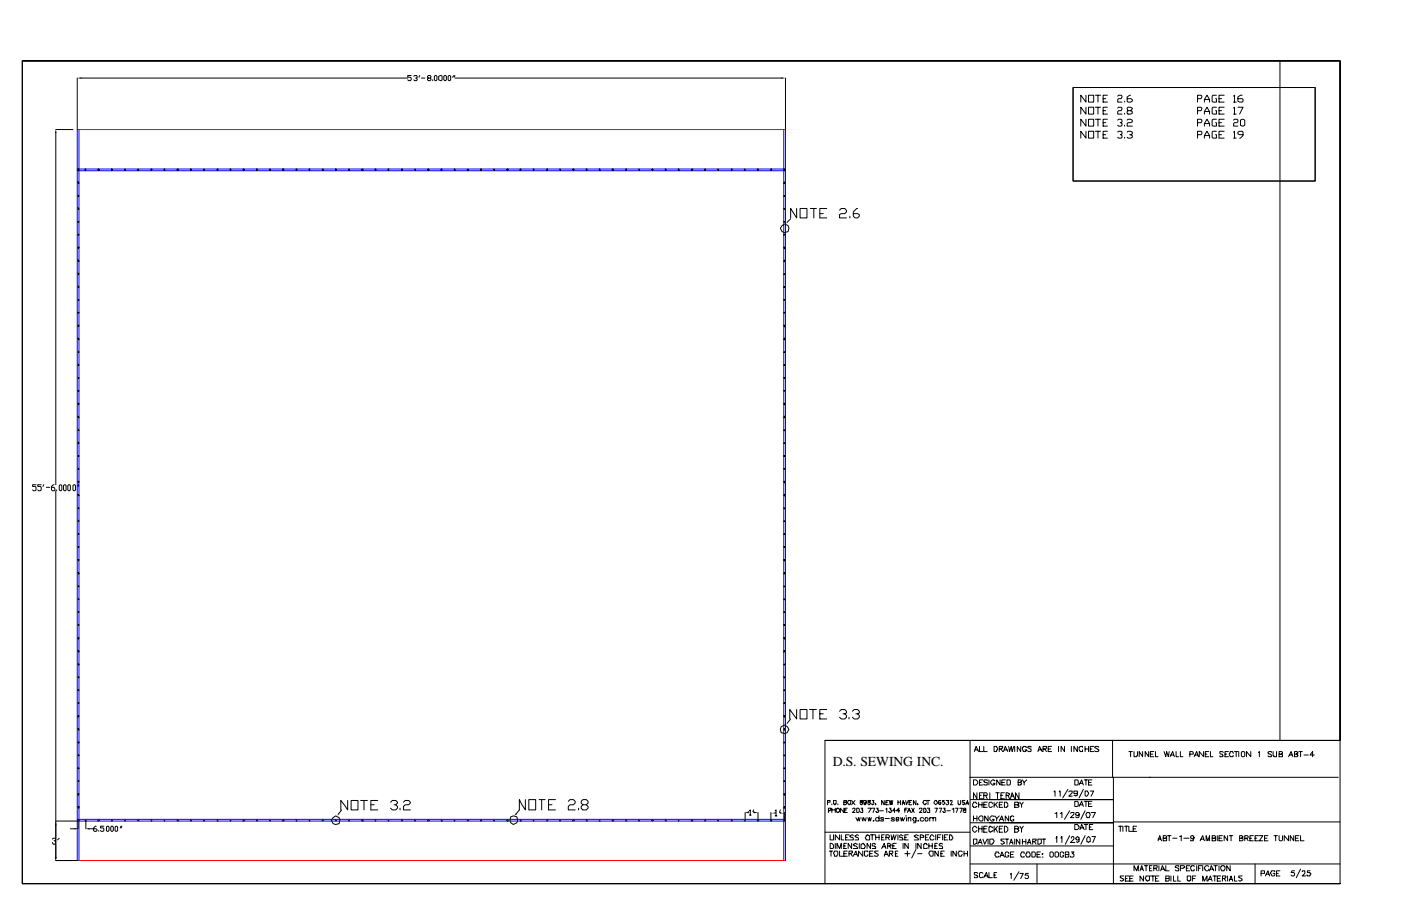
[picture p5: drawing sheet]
<svg xmlns="http://www.w3.org/2000/svg" width="432mm" height="279mm" viewBox="0 0 432 279" stroke-linecap="round" stroke-linejoin="round" font-family="sans-serif">
<defs><g id="words">
<text font-size="4.2" x="256.6" y="236.3">D.S. SEWING INC.</text>
</g></defs>
<g fill="none" stroke="#000" stroke-width=".31">
<path d="M6.9 18.8h406.1v209.5h-158.7v44.2M6.9 18.8v253.7h406.1M6.9 18.8h406.1v253.7M394.5 19.1v209.2zM17.2 40h5.3M23.8 24.1v15.9M25.1 24.1h100.6M126.7 23.3h-1v.5h.8l.2 .3v.5l-.2 .3h-.6l-.2-.3M127.5 23.5l.3-.2h.5l.3 .2v.3l-.5 .3M128.3 24.1l.3 .2-.3 .6h-.5l-.3-.3M129.4 23.3l-.3 .5M129.9 24.1h1.1"/>
<path d="M132 24.1l-.2-.3 .2-.5h.6l.2 .2-.2 .6h-.6l-.2 .2 .2 .6h.6l.2-.3-.2-.5M133.3 24.6v.3M134.1 23.3l.6 .2v1.1l-.3 .3-.5-.3v-1.1zM135.2 23.5l.5-.2 .6 .2v1.1l-.3 .3-.8-.3zM136.8 23.5l.3-.2 .5 .2v1.1l-.3 .3-.5-.3zM138.1 23.5l.3-.2 .5 .2v1.1l-.3 .3-.5-.3zM140 23.3l-.6 .5M140.2 24.1h100.6M140.2 23.3l-.2 .5M242.1 24.1v15.9M330.7 27h74.6v28.8h-74.6zM334.7 29.4v2.1l-1.6-2.1v2.1"/>
<path d="M334.7 33.1v2.1l-1.6-2.1v2.1M334.7 36.8v2.1l-1.6-2.1v2.1M335.5 29.4h1.6v2.1h-1.6zM335.5 33.1h1.6v2.1h-1.6zM335.5 36.8h1.6v2.1h-1.6zM337.6 29.4h1.6M337.6 33.1h1.6M337.6 36.8h1.6M338.4 29.4v2.1M338.4 33.1v2.1M338.4 36.8v2.1M340 30.4h.8"/>
<path d="M340 34.1h.8M340 37.8h.8M341.3 29.4h-1.3v2.1h1.3M341.3 33.1h-1.3v2.1h1.3M341.3 36.8h-1.3v2.1h1.3M344.5 29.6l.3-.2h.7l.3 .2-.3 .8h-.7l-.3 .3v.8h1.3M344.5 33.3l.3-.2h.7l.3 .2-.3 .8h-.7l-.3 .3v.8h1.3M344.5 37l.3-.2h.7l.3 .2v.6l-.5 .2M345.5 37.8l.3 .3v.5l-.3 .3h-.7l-.3-.3M346.6 31.2v.3M346.6 34.9v.3M346.6 38.6v.3"/>
<path d="M347.4 37l.3-.2h.8l.5 .2v.6l-.5 .2h-.8l-.3 .3v.8h1.6M347.7 34.1l-.3-.5 .3-.5h.8l.5 .2v.3l-.5 .5h-.8l-.3 .3v.5l.3 .3h.8l.5-.3v-.5l-.5-.3M348.5 29.4l-1.1 .5v1.3l.3 .3h.8l.5-.3v-.5l-.5-.3h-1.1M369.1 30.4h1.1l.2-.8-.2-.2h-1.1v2.1M369.1 34.1h1.1l.2-.8-.2-.2h-1.1v2.1M369.1 37.8h1.1l.2-.2v-.6l-.2-.2h-1.1v2.1M371.2 31.5v-.8l.8-1.3 .8 1.3v.8M371.2 35.2v-.8l.8-1.3 .8 1.3v.8M371.2 38.9v-.8l.8-1.3 .8 1.3v.8M371.2 30.7h1.6M371.2 34.4h1.6M371.2 38.1h1.6"/>
<path d="M374.9 29.4h-1l-.3 .2v1.6l.3 .3h1v-1.1h-.3M374.9 33.1h-1l-.3 .2v1.6l.3 .3h1v-1.1h-.3M374.9 36.8h-1l-.3 .2v1.6l.3 .3h1v-1.1h-.3M375.7 30.4h.8M375.7 34.1h.8M375.7 37.8h.8M377.3 29.4h-1.6v2.1h1.6M377.3 33.1h-1.6v2.1h1.6M377.3 36.8h-1.6v2.1h1.6M380.2 29.6l.3-.2v2.1M380.2 33.3l.3-.2v2.1M380.2 37l.3-.2h.8l.2 .2v.6l-.2 .2h-.8l-.3 .3v.8h1.3"/>
<path d="M380.2 31.5h.8M380.2 35.2h.8M381.5 33.1h1.6l-1 2.1M382.3 37l.6-.2 .7 .2v1.6l-.5 .3-.8-.3zM382.9 29.4h-.6l-.8 .5v1.3l.6 .3h.8l.2-.3v-.5l-.2-.3h-1.4M17.2 41v108.5M24.1 56.1l.2 .5h-.2zM24.1 52.1h.2l-.2 .6zM24.1 52.1v.3M24.1 56.1v.3M26.2 52.1h.3v.6zM30.2 52.1l.5 .3h-.3v.3z"/>
<path d="M30.4 52.1v.3M34.4 52.1h.3l-.3 .6zM34.4 52.1v.3M38.4 52.1h.2v.6zM42.3 52.4l.3-.3 .3 .3h-.3v.3v-.3zM42.6 52.1v.3M46.6 52.1h.2l-.2 .6zM46.6 52.1v.3M50.5 52.1h.3v.6zM54.5 52.4l.5-.3-.2 .6v-.3zM54.8 52.1v.3M58.7 52.1h.3l-.3 .6z"/>
<path d="M58.7 52.1v.3M62.7 52.1h.3v.6zM66.9 52.1h.3l-.3 .6zM66.9 52.1v.3M70.9 52.1h.3v.6zM74.9 52.1l.5 .3h-.3v.3zM75.1 52.1v.3M79.1 52.1h.3l-.3 .6zM79.1 52.1v.3M83.1 52.1h.2v.6zM87 52.1l.6 .3h-.3v.3zM87.3 52.1v.3"/>
<path d="M91.3 52.1h.2l-.2 .6zM91.3 52.1v.3M95.2 52.1h.3v.6zM99.5 52.1l.2 .3h-.2v.3v-.3h-.3zM99.5 52.1v.3M103.5 52.1h.2l-.2 .6zM103.5 52.1v.3M107.4 52.1h.3v.6zM111.4 52.4l.5-.3-.2 .6v-.3zM111.7 52.1v.3M115.6 52.1h.3l-.3 .6zM115.6 52.1v.3"/>
<path d="M119.6 52.1h.3v.6zM123.8 52.1h.3l-.3 .6zM123.8 52.1v.3M127.8 52.1h.3v.6zM131.8 52.1l.5 .3h-.3v.3zM132 52.1v.3M136 52.1h.3l-.3 .6zM136 52.1v.3M140 52.1h.2v.6zM144.2 52.1l.3 .3h-.3v.3v-.3h-.3zM144.2 52.1v.3M148.2 52.1h.2l-.2 .6z"/>
<path d="M148.2 52.1v.3M152.1 52.1h.3v.6zM156.1 52.4l.5-.3-.2 .6v-.3zM156.4 52.1v.3M160.3 52.1h.3l-.3 .6zM160.3 52.1v.3M164.3 52.1h.3v.6zM168.5 52.1h.3l-.3 .6zM168.5 52.1v.3M172.5 52.1h.3v.6zM176.5 52.1l.5 .3h-.3v.3zM176.7 52.1v.3"/>
<path d="M180.7 52.1h.3l-.3 .6zM180.7 52.1v.3M184.7 52.1h.2v.6zM188.6 52.1l.6 .3h-.3v.3zM188.9 52.1v.3M192.9 52.1h.2l-.2 .6zM192.9 52.1v.3M196.8 52.1h.3v.6zM200.8 52.4l.3-.3 .2 .3h-.2v.3v-.3zM201.1 52.1v.3M205.1 52.1h.2l-.2 .6zM205.1 52.1v.3"/>
<path d="M209 52.1h.3v.6zM213 52.4l.5-.3-.2 .6v-.3zM213.3 52.1v.3M217.2 52.1h.3l-.3 .6zM217.2 52.1v.3M221.2 52.1h.3v.6zM225.4 52.1h.3l-.3 .6zM225.4 52.1v.3M229.4 52.1h.3v.6zM233.4 52.1l.5 .3h-.3v.3zM233.6 52.1v.3M237.6 52.1h.3l-.3 .6z"/>
<path d="M237.6 52.1v.3M241.6 56.4l.2-.3v.5h-.2zM241.6 52.1h.2v.6zM241.8 52.1v.3M334.7 40.5v2.1l-1.6-2.1v2.1M335.5 40.5h1.6v2.1h-1.6zM337.6 40.5h1.6M338.4 40.5v2.1M340 41.5h.8M341.3 40.5h-1.3v2.1h1.3M344.5 40.7l.3-.2h.7l.3 .2v.6l-.5 .2M345.5 41.5l.3 .3v.5l-.3 .3h-.7l-.3-.3"/>
<path d="M346.6 42.3v.3M347.4 40.7l.3-.2h.8l.5 .2v.6l-.8 .2M348.5 41.5l.5 .3v.5l-.5 .3h-.8l-.3-.3M369.1 41.5h1.1l.2-.2v-.6l-.2-.2h-1.1v2.1M371.2 42.6v-.8l.8-1.3 .8 1.3v.8M371.2 41.8h1.6M374.9 40.5h-1l-.3 .2v1.6l.3 .3h1v-1.1h-.3M375.7 41.5h.8M377.3 40.5h-1.6v2.1h1.6M380.2 40.7l.3-.2v2.1M380.2 42.6h.8M383.1 41.5h-1l-.6-.2v-.6l.6-.2h.8l.2 .2v1.1l-.8 .8h-.2"/>
<path d="M24.1 76.2h.2l-.2 .5zM24.1 72.2h.2v.3h-.2zM24.1 68.3h.2v.2h-.2zM24.1 64.3h.2v.3h-.2zM24.1 60.3h.2v.3h-.2zM24.1 60.1v.2M24.1 64v.3M24.1 68.3v.2M24.1 72.2v.3M24.1 76.2v.3M241 69.6l.8-.5 1.1 .5 .3 .8-.3 1-1.1 .3-.8-.3-.5-1zM241.6 76.2h.2v.5z"/>
<path d="M241.6 72.2h.2v.3h-.2zM241.6 68.3h.2v.2h-.2zM241.6 64.3h.2v.3h-.2zM241.6 60.3h.2v.3h-.2zM243.7 67.5l-1.1 1M245.5 64.3v2.9l-1.8-2.9v2.9M246.6 64.3h2.1v2.9h-2.1zM249.8 64.3h1.8M250.8 64.3v2.9M252.7 65.9h1M254.8 64.3h-2.1v2.9h2.1M258.8 64.8l.5-.5h1l.6 .5v.6l-.6 .5h-1l-.5 .2v1.1h2.1"/>
<path d="M261.9 66.7v.5M264.3 64.3h-.2l-1.1 1.1v1.3l.5 .5h.8l.5-.5v-.6l-.5-.2h-1.3M24.1 96.3h.2v.3h-.2zM24.1 92.3h.2v.3h-.2zM24.1 88.4h.2v.2h-.2zM24.1 84.4h.2v.3h-.2zM24.1 80.2l.2 .5h-.2zM24.1 80.2v.2M24.1 84.1v.3M24.1 88.1v.3M24.1 92.3v.3M24.1 96.3v.3"/>
<path d="M241.6 96.3h.2v.3h-.2zM241.6 92.3h.2v.3h-.2zM241.6 88.4h.2v.2h-.2zM241.6 84.4h.2v.3h-.2zM241.6 80.4l.2-.2v.5h-.2zM24.1 116.4h.2v.3h-.2zM24.1 112.4h.2v.3h-.2zM24.1 108.5h.2v.2h-.2zM24.1 104.2l.2 .6h-.2zM24.1 100.3h.2l-.2 .5zM24.1 100.3v.2M24.1 104.2v.3"/>
<path d="M24.1 108.2v.3M24.1 112.2v.2M24.1 116.4v.3M241.6 116.4h.2v.3h-.2zM241.6 112.4h.2v.3h-.2zM241.6 108.5h.2v.2h-.2zM241.6 104.5l.2-.3v.6h-.2zM241.6 100.3h.2v.5zM24.1 136.5h.2v.3h-.2zM24.1 132.6h.2v.2h-.2zM24.1 128.3l.2 .6h-.2zM24.1 124.4h.2l-.2 .5z"/>
<path d="M24.1 120.4h.2v.3h-.2zM24.1 120.4v.3M24.1 124.4v.2M24.1 128.3v.3M24.1 132.3v.3M24.1 136.3v.2M241.6 136.5h.2v.3h-.2zM241.6 132.6h.2v.2h-.2zM241.6 128.6l.2-.3v.6h-.2zM241.6 124.4h.2v.5zM241.6 120.4h.2v.3h-.2zM11.1 149.5h-1v.5h.7l.3 .3v.8l-.3 .2h-.5l-.2-.2"/>
<path d="M12.7 149.5h-1.1v.5h.8l.3 .3v.8l-.3 .2h-.5l-.3-.2M13.5 149.5l-.3 .5M14.3 150.3h1M16.7 149.5l-.8 .5v1.1l.2 .2h.6l.2-.2-.2-.8h-.8M17.2 151.3v113M17.5 151.1v.2M18.3 149.8l.2-.3 .6 .3v1.3l-.3 .2-.5-.2zM19.6 149.8l.2-.3 .6 .3v1.3l-.3 .2-.5-.2zM20.9 149.8l.3-.3 .5 .3v1.3l-.3 .2-.5-.2zM22.5 149.8l.3-.3 .5 .3v1.3l-.3 .2-.5-.2zM24.1 156.6h.2v.3h-.2zM24.1 152.4l.2 .5h-.2z"/>
<path d="M24.1 148.4h.2l-.2 .6zM24.1 144.5h.2v.2h-.2zM24.1 140.5h.2v.3h-.2zM24.1 149.5l-.3 .5M24.1 140.5v.3M24.1 144.5v.2M24.1 148.4v.3M24.1 152.4v.3M24.1 156.4v.2M24.3 149.5l-.2 .5M241.6 156.6h.2v.3h-.2zM241.6 152.7l.2-.3v.5h-.2z"/>
<path d="M241.6 148.4h.2v.6zM241.6 144.5h.2v.2h-.2zM241.6 140.5h.2v.3h-.2zM24.1 176.5l.2 .5h-.2zM24.1 172.5h.2l-.2 .5zM24.1 168.5h.2v.3h-.2zM24.1 164.6h.2v.2h-.2zM24.1 160.6h.2v.3h-.2zM24.1 160.3v.3M24.1 164.6v.2M24.1 168.5v.3M24.1 172.5v.3"/>
<path d="M24.1 176.5v.2M241.6 176.7l.2-.2v.5h-.2zM241.6 172.5h.2v.5zM241.6 168.5h.2v.3h-.2zM241.6 164.6h.2v.2h-.2zM241.6 160.6h.2v.3h-.2zM24.1 196.6h.2l-.2 .5zM24.1 192.6h.2v.3h-.2zM24.1 188.6h.2v.3h-.2zM24.1 184.7h.2v.2h-.2zM24.1 180.7h.2v.3h-.2zM24.1 180.4v.3"/>
<path d="M24.1 184.4v.3M24.1 188.6v.3M24.1 192.6v.3M24.1 196.6v.2M241.6 196.6h.2v.5zM241.6 192.6h.2v.3h-.2zM241.6 188.6h.2v.3h-.2zM241.6 184.7h.2v.2h-.2zM241.6 180.7h.2v.3h-.2zM24.1 216.7h.2v.3h-.2zM24.1 212.7h.2v.3h-.2zM24.1 208.8h.2v.2h-.2z"/>
<path d="M24.1 204.8h.2v.3h-.2zM24.1 200.6l.2 .5h-.2zM24.1 200.6v.2M24.1 204.5v.3M24.1 208.5v.3M24.1 212.7v.3M24.1 216.7v.3M241.6 216.7h.2v.3h-.2zM241.6 212.7h.2v.3h-.2zM241.6 208.8h.2v.2h-.2zM241.6 204.8h.2v.3h-.2zM241.6 200.8l.2-.2v.5h-.2z"/>
<path d="M245.5 218.8v2.9l-2.1-2.9v2.9M246.6 218.8h2.1v2.9h-2.1zM249.5 218.8h2.1M250.6 218.8v2.9M254.8 218.8h-2.1v2.9h2.1M258.8 219.3l.5-.5h1l.6 .5v.6l-1.1 .2M262.7 219.3l.6-.5h1l.5 .5v.6l-1 .2M24.1 236.8h.2v.3h-.2zM24.1 232.8h.2v.3h-.2zM24.1 228.9h.2v.2h-.2zM24.1 224.6l.2 .6h-.2zM24.1 220.7h.2l-.2 .5z"/>
<path d="M24.1 220.7v.2M24.1 224.6v.3M24.1 228.6v.3M24.1 232.6v.2M24.1 236.8v.3M240.8 224.1l1-.5 .8 .5 .6 .8-.6 1.1-.8 .2-1-.2-.3-1.1zM241.6 236.8h.2v.3h-.2zM241.6 232.8h.2v.3h-.2zM241.6 228.9h.2v.2h-.2zM241.6 224.9l.2-.3v.6h-.2zM241.6 220.7h.2v.5zM243.7 221.7l-1.1 1.3"/>
<path d="M252.7 220.1h1M254.3 228.3h158.7M260.3 220.1l.6 .6v.5l-.6 .5h-1l-.5-.5M261.7 221.2v.5M264.3 220.1l.5 .6v.5l-.5 .5h-1l-.6-.5M299 239.7h44.2M299 228.3v44.2M300.3 231.8l.5-1.6 .8 1.6M300.6 231.2h.8M301.9 230.2v1.6h1M303.2 230.2v1.6h1.1M306.4 230.2h.8l.2 .5-.2 1.1h-.8z"/>
<path d="M308 231l1-.3v-.5h-1v1.6M308.5 231l.5 .8M309.3 231.8l.5-1.6 .8 1.6M309.6 231.2h.8M310.9 230.2l.2 1.6 .6-1.6 .2 1.6 .6-1.6M312.7 230.2v1.6M314.6 230.2v1.6l-1.1-1.6v1.6M316.4 230.5h-.2v-.3h-.8v.3h-.3v.7l.3 .6h.8l.2-.6h-.5M317.8 230.5v-.3h-.8l-.3 .3 1.1 .5v.8h-.8l-.3-.3M319.9 231.8l.5-1.6 .8 1.6M320.1 231.2h.8M321.5 231h.8l.2-.3v-.5h-1v1.6"/>
<path d="M322 231l.5 .8M323.1 231h.7M324.1 230.2h-1v1.6h1M326.2 230.2v1.6M328.1 230.2v1.6l-1.1-1.6v1.6M330.2 230.2v1.6M332.1 230.2v1.6l-1.1-1.6v1.6M333.6 230.5v-.3h-.8v.3h-.2v.7l.2 .6h.8v-.6M334.4 231h1.1M334.4 230.2v1.6M335.5 230.2v1.6M336 231h.5"/>
<path d="M337.1 230.2h-1.1v1.6h1.1M338.7 230.5l-.3-.3h-.8l-.3 .3 1.1 .5 .3 .5-.3 .3h-.8l-.3-.3M342.9 228.3v11.4M347.9 231.8h1.1M348.5 231.8v1.6M349.5 231.8v1.6h.8v-.3h.3v-1.3M352.2 231.8v1.6l-1.1-1.6v1.6M354 231.8v1.6l-1-1.6v1.6M354.3 239.7h58.2M354.5 239.7h-11.3v32.8M354.5 232.6h.8M355.6 231.8h-1.1v1.6h1.1"/>
<path d="M356.1 231.8v1.6h.8M358.8 231.8l.5 1.6 .3-1.6 .5 1.6 .3-1.6M360.6 233.4l.8-1.6 .5 1.6M360.9 232.8h.8M362.5 231.8v1.6h.8M363.8 231.8v1.6h.8M366.7 232.6h1.1v-.6l-.3-.2h-.8v1.6M368 233.4l.8-1.6 .6 1.6M368.3 232.8h.8M370.9 231.8v1.6l-1.3-1.6v1.6M371.5 232.6h.5M372.5 231.8h-1v1.6h1"/>
<path d="M373.1 231.8v1.6h.8M377 232l-.2-.2h-.8v.5l.2 .3h.6l.2 .5-.2 .3h-.8v-.3M377.6 232.6h.5M378.6 231.8h-1v1.6h1M380.2 232.3l-.3-.5h-.8v.5h-.2l.2 1.1h.8v-.3h.3M380.5 231.8h1M381 231.8v1.6M381.8 231.8v1.6M382.6 232l.3-.2h.5l.2 .2v1.1l-.2 .3h-.5l-.3-.3zM385.5 231.8v1.6l-1.3-1.6v1.6M387.9 232l.2-.2v1.6M391.8 232v-.2h-.7l-.3 .2 .3 .6h.5l.2 .2v.6h-.7l-.3-.3"/>
<path d="M392.4 231.8v1.3h.2v.3h.8v-1.6M394.2 232.6h.8l.3-.3-.3-.5h-.8v1.6h1.1v-.6l-.5-.2M397.1 233.4l.8-1.6 .6 1.6M397.4 232.8h.8M399 232.6h.8l.2-.6h-.2v-.2h-.8v1.6h.8l.2-.6-.5-.2M400.3 231.8h1.1M400.8 231.8v1.6M401.9 232.8h1.3M405.1 232.8h-1.3l.7-1v1.6M16.1 258.8l.3-.3h.5l.3 .5-.5 .3M16.9 259.3l.3 .3-.3 .7h-.5l-.3-.5M17.2 253.2h6.6"/>
<path d="M18.3 258.5l-.6 .5M21.7 255.6h1.3M24.1 252.9h.2v.3h-.2zM24.1 248.7l.2 .5h-.2zM24.1 244.7h.2l-.2 .6zM24.1 240.8h.2v.2h-.2zM24.1 240.8v.2M24.1 244.7v.3M24.1 248.7v.3M24.1 252.7v2.9M24.3 248.7v.3M24.3 252.7v.2"/>
<path d="M26.2 252.9h.3v.3h-.3zM26.5 252.9v2.7M29.6 254.8l-.8 .5v.8l.3 .3h.5l.3-.3-.3-.5h-2.1M30.2 252.9h.5l-.3 .3h-.2zM30.4 256.1v.3M32 254.8h-1v.5h.8l.2 .3v.5l-.2 .3h-.6l-.2-.3M32.8 255.1l.3-.3 .5 .3v1l-.3 .3-.5-.3zM34.1 255.1l.3-.3 .5 .3v1l-.2 .3-.6-.3zM34.4 252.9h.3v.3h-.3zM34.4 252.7v.2M35.5 255.1l.2-.3 .5 .3v1l-.2 .3-.5-.3zM37.3 254.8l-.3 .5"/>
<path d="M37.6 254.8l-.3 .5M38.4 252.9h.2v.3h-.2zM42.3 252.9h.6l-.3 .3zM46.6 252.9h.2v.3h-.2zM46.6 252.7v.2M50.5 252.9h.3v.3h-.3zM54.5 252.9h.5v.3zM54.8 252.7v.2M58.7 252.9h.3v.3h-.3zM58.7 252.7v.2M62.7 252.9h.3v.3h-.3zM66.9 252.9h.3v.3h-.3z"/>
<path d="M66.9 252.7v.2M70.9 252.9h.3v.3h-.3zM74.9 252.9h.5l-.3 .3h-.2zM79.1 252.9h.3v.3h-.3zM79.1 252.7v.2M83.1 252.9h.2v.3h-.2zM87 252.9h.6l-.3 .3h-.3zM91.3 252.9h.2v.3h-.2zM91.3 252.7v.2M95.2 252.9h.3v.3h-.3zM99.2 252.9h.5l-.2 .3zM102.7 252.1l.8-.5 1 .5 .3 .8-.3 1.1-1 .3-.8-.3-.6-1.1z"/>
<path d="M103.5 252.9h.2v.3h-.2zM103.5 252.7v.2M105.3 249.8l-1.1 1.3M107.2 246.9v2.9l-2.2-2.9v2.9M107.4 252.9h.3v.3h-.3zM108.2 246.9h2.1v2.9h-2.1zM111.1 246.9h2.1M111.4 252.9h.5v.3zM111.7 252.7v.2M112.2 246.9v2.9M114.3 248.2h1.1M115.6 252.9h.3v.3h-.3z"/>
<path d="M115.6 252.7v.2M116.4 246.9h-2.1v2.9h2.1M119.6 252.9h.3v.3h-.3zM120.4 247.4l.5-.5h1.1l.5 .7-.5 .6h-.6M122 248.2l.5 .5v.5l-.5 .6h-1.1l-.5-.6M123.3 249.2v.6M123.8 252.9h.3v.3h-.3zM123.8 252.7v.2M124.4 247.4l.5-.5h1l.6 .5-.6 .8h-1l-.5 .5v1.1h2.1M127.8 252.9h.3v.3h-.3zM131.8 252.9h.5l-.3 .3h-.2zM136 252.9h.3v.3h-.3z"/>
<path d="M136 252.7v.2M140 252.9h.2v.3h-.2zM143.9 252.9h.6l-.3 .3zM148.2 252.9h.2v.3h-.2zM148.2 252.7v.2M152.1 252.9h.3v.3h-.3zM156.1 252.9h.5v.3zM156.4 252.7v.2M157.4 251.9l.8-.3 1.1 .3 .2 1-.2 .8-1.1 .6-.8-.6-.2-.8zM160.3 252.9h.3v.3h-.3zM160.3 252.7v.2M161.9 246.6v3.2l-1.8-3.2v3.2l-1.1 1.3"/>
<path d="M163 246.6h2.1v3.2h-2.1zM164.3 252.9h.3v.3h-.3zM166.2 246.6h1.8M167 246.6v3.2M168.5 252.9h.3v.3h-.3zM168.5 252.7v.2M169.1 248.2h1M171.2 246.6h-2.1v3.2h2.1M172.5 252.9h.3v.3h-.3zM175.2 247.1l.5-.5h1l.6 .5v.5l-.6 .6h-1l-.5 .5v1.1h2.1M176.5 252.9h.5l-.3 .3h-.2zM178.3 249.2v.6"/>
<path d="M179.7 248.2l-.6-.6v-.5l.6-.5h1l.5 .5v.5l-.5 .6h-1l-.6 .5v.5l.6 .6h1l.5-.6v-.5l-.5-.5M180.7 252.9h.3v.3h-.3zM180.7 252.7v.2M184.7 252.9h.2v.3h-.2zM188.6 252.9h.6l-.3 .3h-.3zM192.9 252.9h.2v.3h-.2zM192.9 252.7v.2M196.8 252.9h.3v.3h-.3zM200.8 252.9h.5l-.2 .3zM205.1 252.9h.2v.3h-.2zM205.1 252.7v.2M209 252.9h.3v.3h-.3z"/>
<path d="M213 252.9h.5v.3zM213.3 252.7v.2M217.2 252.9h.3v.3h-.3zM217.2 252.7v.2M221.2 252.9h.3v.3h-.3zM225.4 252.9h.3v.3h-.3zM225.4 252.7v.2M229.4 252.9h.3v.3h-.3zM229.7 250.6v2.3M230.7 250.3v.3M231 250l.2-.2v1.6M231 251.4h.5"/>
<path d="M232.3 250.3v.3M232.3 249.8l-.3 .5M233.4 252.9h.5l-.3 .3h-.2zM233.6 250.6v2.3M237.6 252.9h.3v.3h-.3zM237.6 250.6v2.3M238.9 250l.3-.2v1.8M238.9 250.6v.2M238.9 251.6h.5M240.5 250.6v.2M240.5 249.8l-.3 .8M241.6 252.9h.2v.3h-.2z"/>
<path d="M241.6 249l.2-.3v.5h-.2zM241.6 244.7h.2v.6zM241.6 240.8h.2v.2h-.2zM241.8 248.7v.3M241.8 250.6v2.3M254.3 256.6h44.7M255.1 247.4h.8v-.5h-.8v1.3M255.3 250h.6v-.2h.2v-.6h-.8v1.4M255.9 257.4v1.6h1v-1.6M256.4 247.9v.3zM256.4 249.8h1M256.4 249.2v1.4"/>
<path d="M256.9 246.9h.8v1h-.3v.3l-.5-.3zM257.4 249.2v1.4M257.7 249.5h.3v-.3h.5v.3h.3v.8h-.3v.3h-.5v-.3h-.3zM258.2 247.9v.3zM258.8 257.4v1.6l-1.4-1.6v1.6M259.3 257.4v1.6h.8M260.1 249.2v1.4l-1.1-1.4v1.4M260.1 247.4h.8v-.5h-.8v1.3h.5l.3-.3v-.5h-.3M260.3 249.8h.6M260.6 258.2h.5M261.1 249.2h-.8v1.4h.8M261.4 246.9h.8v1a.56 .56 0 0 1-.8 0 .56 .56 0 0 1 0-.8z"/>
<path d="M261.7 257.4h-1.1v1.6h1.1M262.5 246.9l1 1.3M262.7 249.5l.3-.3h.5v.6l-.8 .8h.8M263 257.7l-.3-.3-.8 .3 .3 .5h.5l.3 .3v.5h-1.1M263.5 246.9l-1 1.3M263.8 252.1l.5 1.1 .3-1.1 .2 1.1 .3-1.1M264.1 249.2h.5l.2 .3v.8l-.2 .3h-.5zM264.6 257.7l-.3-.3-.8 .3 .3 .5h.5l.3 .3v.5h-1.1M265.1 246.9l.3 .5 .5 .2-.3 .6-.5-.3v-.5h.5l.3-.5zM265.4 249.2h.5l-.3 .6h.3v.8h-.5l-.3-.3M265.6 252.1l.3 1.1 .3-1.1 .5 1.1 .3-1.1M267 257.7h.2v-.3l.8 .3v1.3h-1l-.3-.5z"/>
<path d="M267 247.1v.3l-.6 .2-.2-.2v-.5h.8v1h-.3v.3l-.5-.3M267.5 246.9v.2l.8 .5-.3 .6-.5-.3v-.5h.5l.3-.5zM267.5 249.2h1.1l-.8 1.4M267.5 252.1l.3 1.1 .2-1.1 .3 1.1 .3-1.1M268.3 257.4h1.3M268.8 249.2h.8l-.5 1.4M268.8 246.9h.5l-.2 .5h.2v.5l-.2 .3-.5-.3M268.8 257.4v1.6M269.1 253.2l.2-.3v.3zM269.9 247.9v.3M269.9 258.2h1M269.9 257.4v1.6"/>
<path d="M270.1 249.2h.6l-.3 .6 .5 .2-.2 .6h-.6v-.3h-.2M270.9 252.4l-.2-.3h-.6l-.2 .3v.5l.2 .3h.6l.2-.3M270.9 251.6v1.6M270.9 257.4v1.6M271.2 250h1.1M271.7 258.2h.6M272.3 252.4v-.3h-.8l.2 .6h.6v.5h-.8v-.3M272.5 257.4h-.8v1.6h.8M272.5 246.9v1.3l-.8-1.3v1.3M272.8 252.4h1.3M273 258.2h1.1v-.5l-.3-.3h-.8v1.6M273 249.5l.3-.3v1.4"/>
<path d="M273 247.4h.6M273.6 258.2l.5 .8M273.8 246.9h-.8v1.3h.8M274.1 249.2h.5l-.2 .6 .5 .2-.3 .6h-.5v-.3h-.3M274.1 246.9l.3 1.3 .2-1.3 .3 1.3 .3-1.3M274.6 257.4l.3 1.6 .5-1.6 .3 1.6 .5-1.6M275.7 252.4l-.3-.3h-.5l-.3 .3 1.1 .5-.3 .3h-.5l-.3-.3M276 250h-.8l.5-.8v1.4M276.2 252.7h.8v-.6h-.8v1.1h.6l.2-.3M276.8 246.9v1.3M276.8 257.4v1.6M276.8 247.4h.7"/>
<path d="M277.3 250h-1.1l.8-.8v1.4M277.5 252.1l.3 1.1 .3-1.1 .2 1.1 .6-1.1M277.5 246.9v1.3M278.1 248.2l.2-1.3 .6 1.3M278.1 247.6h.8M278.3 257.7l-.5-.3-.5 .3v.5h.8l.2 .6v.2h-1M278.9 249.8h.5M278.9 258.2h.5M279.1 251.6h.3zM279.1 246.9l.3 1.3 .5-1.3M279.4 252.1v1.1M279.7 249.2h-.8v1.4"/>
<path d="M279.7 250.6l.5-1.4 .5 1.4M279.9 257.4h-1v1.6h1M279.9 252.4l.3-.3h.5v1.1M279.9 250h.6M279.9 252.1v1.1M280.2 247.4h.5M281 246.9h-.8v1.3h.8M281 249.2l.8 1.4M281.8 249.2l-.8 1.4M282.3 246.9v1.3l-.8-1.3v1.3M282.3 252.1v1.4l-.3 .2h-.5M282.3 252.4l-.3-.3h-.5l-.2 .6 .2 .5h.5l.3-.3"/>
<path d="M282.8 253.2l.3-.3v.3zM282.8 247.9v.3M283.1 257.7l-.5-.3-.8 .3 .2 .5h.6l.5 .6v.2h-1.3M283.4 249.5v-.3h.8v.6l-.8 .8h.8M283.6 258.2h1.1v-.5l-1.1-.3v1.6M284.7 249.2h.5l.3 .6-.3 .8h-.5zM284.7 252.4l-.3-.3h-.5l-.3 .3v.5l.3 .3h.5l.3-.3M285.2 252.1h.6l.2 .3v.5l-.2 .3h-.6l-.2-.5zM285.2 258.2h.6M285.5 247.1v-.2h-.8v.2a.56 .56 0 0 0 0 .8 .56 .56 0 0 0 .8 0v-.3M285.8 249.2h.7l-.2 .6h.2v.8h-.7v-.3M285.8 246.9h.7"/>
<path d="M286 246.9v1.3M286.3 257.4h-1.1v1.6h1.1M286.5 252.4l.3-.3h.5l.3 .3v.8M286.5 252.1v1.1M287.6 252.4v-.3h.8v1.1M287.9 258l-.8-.6-.6 .8 .3 .8h.8l.3-.2M288.1 246.9h.6l.2 .5-.5 .8-.5-.6zM288.1 249.2h.8l-.5 1.4M288.4 257.4v1.6M288.9 258.2h.8M289.5 249.2h.7l-.5 1.4M290 257.4h-1.1v1.6"/>
<path d="M290 246.9h-.5l-.3 .2v.8l.5 .3v-.3h.3v-.5h-.8v.2M290.5 257.4v1.6M290.8 249.2h.5l-.3 .6h.3v.8h-.5v-.3h-.3M291 246.9h-.5v.5l.3-.3 .5 .5-.5 .6-.3-.3M291 258.2h.6M291.6 246.9h.8l-.3 .5h.3v.5l-.3 .3-.5-.3M291.8 250h1.1M292.1 257.4h-1.1v1.6h1.1M292.6 257.4h.6l.5 .8-.3 .8h-.8zM292.9 247.1v-.2h.5v.5l-.5 .8h.8M293.4 249.5l.6-.3v1.4M294.5 249.2h.8l-.6 1.4"/>
<path d="M295.3 246.9v1h.2v.3l.6-.3v-1M295.8 249.2h.8l-.5 1.4M297.1 249.2l-.2 .3 .2 .3h.6v.8h-.6l-.2-.3 .2-.5h.6v-.6zM297.4 246.9h-.8v.5h.5v.2h.3l-.3 .6-.5-.3M297.7 248.2l.5-1.3 .2 1.3M297.9 247.6h.5M299.2 246.6h44M299.2 253.7h44M300 240.5h.8l.6 .5v.6l-.6 .5h-.8zM300 258.8h1.1v1.3l-1.1 .2zM300 251.6v1.6M300 252.4h1.1"/>
<path d="M301.1 247.9l-.3-.5h-.8l-.2 .5v.8h.2v.3h.8v-.3h.3M301.1 244.5v1.8l-1.1-1.8v1.8M301.1 255.3l-.5-.5-.8 .5v.8l.5 .5 .8-.5M301.1 251.6v1.6M301.6 248.2h1.1M301.6 255.6h1.1M301.6 247.4v1.6M301.6 254.8v1.8M301.6 259.8h.8M301.9 241.3h.5M301.9 245.3h.5M302.2 251.6h.5l.2 .3v1l-.2 .3h-.5l-.6-.5v-.6z"/>
<path d="M302.7 247.4v1.6M302.7 254.8v1.8M302.9 240.5h-1v1.6h1M302.9 244.5h-1v1.8h1M302.9 258.8l.6 1.5 .8-1.5M303.2 245.3h1.1v-.6l-.3-.2h-.8v1.8M303.2 248.2h.8M303.2 255.6h.8M303.7 245.3l.6 1M304.3 240.8v-.3h-.8l-.3 .3 .3 .5h.8v.8h-.8l-.3-.3M304.3 247.4h-1.1v1.6h1.1M304.3 254.8h-1.1v1.8h1.1"/>
<path d="M304.5 251.6v1.6l-1-1.6v1.6M304.5 258.8v1.5M304.8 240.5v1.6M305.1 258.8h1l.3 .8-.5 .7h-.8zM305.1 244.5v1.8M305.9 247.9l-.3-.5h-.5l-.3 .2v1.1l.3 .3h.5l.3-.3M305.9 255.3v-.2l-.6-.3-.5 .3v1.3l.5 .2 .6-.2v-.3M306.4 251.9l-.3-.3h-.5l-.5 .5v.6l.5 .5h.5l.3-.5h-.5M306.4 247.4v1.6M306.4 254.8v1.8M306.7 240.8h-.3v-.3h-.5l-.6 .5v.6l.6 .5h.5v-.3h.3v-.2h-.6M306.7 251.6l.5 .8v.8"/>
<path d="M306.9 248.2l.5 .8M306.9 244.5h1.1M306.9 255.6l.5 1M307.4 247.4l-1 1M307.4 244.5v1.8M307.4 254.8l-1 1.3M308 253.2l.8-1.6 .5 1.6M308 248.2h.8M308 255.6h.8M308 251.6l-.8 .8M308.2 240.5v1.6l-1-1.6v1.6M308.2 252.7h.8"/>
<path d="M308.5 245.3h.5M308.8 241.3h.8M309 247.4h-1v1.6h1M309 254.8h-1v1.8h1M309.6 247.4h.8l.2 .5v.8h-.2v.3h-.8zM309.6 254.8h.5l.5 .5v.8l-.5 .5h-.5zM309.6 244.5h-1.1v1.8h1.1M309.6 258.8h-1.1v.5l1.1 .5v.3l-.6 .2-.5-.2M309.8 240.5h-1v1.6h1M309.8 258.8h1.1M310.1 245.3h.8l.2-.6-1-.2v1.8M310.4 240.5h.7l.3 .3v1l-.3 .3h-.7z"/>
<path d="M310.4 258.8v1.5M310.6 245.3l.5 1M310.9 251.6v1.6l-1.1-1.6v1.6M311.4 246.3l.5-1.8 .8 1.8M311.4 259.8h.8M311.7 245.5h.8M312.5 251.9l-.3-.3h-.5v.3h-.3v1h.3v.3h.5l.3-.3v-.2h-.3M312.7 248.2h1.1v-.3h.3l-.3-.5h-1.1v1.6h1.1l.3-.3v-.3l-.6-.2M312.7 255.6h1.1l.3-.3-.6-.5h-.8v1.8h.8l.6-.5-.6-.5M312.7 258.8v1.5M313.8 241.3h.8v-.3h.3l-.3-.5h-.8v1.6h.8v-.3h.3v-.2l-.6-.3M314.1 244.5v1.8l-1.1-1.8v1.8"/>
<path d="M314.3 247.4l.6 .8v.8M314.3 258.8v1.5l-1-1.5v1.5M314.3 254.8l.6 .8v1M315.1 240.5l.5 .8v.8M315.1 258.8v1.5M315.1 259.6h1.1M315.4 247.4l-.5 .8M315.4 254.8l-.5 .8M316.2 258.8v1.5M316.4 240.5l-.8 .8M316.7 259.8h.8M318.3 259.6l1.1-.3v-.5h-1.1v1.5"/>
<path d="M318.8 259.6l.6 .7M319.9 258.8h1v1.3l-1 .2zM321.2 258.8h1.1M321.7 258.8v1.5M324.9 244.2v-.3h.3v1.6M325.2 250.8l.5-.2v1.5M325.4 258.5l.3-.5v1.8M326.5 244.2v-.3h.3v1.6M326.8 250.8l.5-.2v1.5M327 258.5l.3-.5v1.8M329.1 243.4l-1.5 2.7M329.4 244.2l.3-.3h.8v.6l-1.1 1h1.1"/>
<path d="M329.7 250l-1.6 2.7M329.7 257.7l-1.4 2.6M329.9 250.8l.3-.2h.8v.5l-1.1 1h1.1M330.2 258.5l.3-.5 .5 .2v.6l-1.1 1h1.4M331.3 240.5h.8l.2 .3v1l-.2 .3h-.8zM331.3 247.1h.8l.2 .3v1l-.2 .3h-.8zM331.3 254.3h.8l.2 .5h.3v.5l-.5 .6h-.8zM332.1 244.5v.2h-1.1v-.8h1.1v1.4l-.6 .2-.5-.2M332.6 242.1l.8-1.6 .5 1.6M332.6 248.7l.8-1.6 .5 1.6M332.6 251.1v.3l-.5 .2-.6-.2v-.6l.3-.2h.5l.3 .2v1.1l-.3 .2h-.5l-.3-.2M332.6 258.8l-.3 .2h-.5v-.2h-.3l.6-.8 .5 .2v1.4l-.5 .2-.3-.2"/>
<path d="M332.8 255.9l.6-1.6 .8 1.6M332.8 248.2h.8M332.8 241.6h.8M333.1 255.3h.8M333.9 243.4l-1.3 2.7M334.2 240.5h1M334.2 247.1h1M334.2 254.3h1M334.4 243.9h.8l.3 .6-.5 1-.6-.2zM334.4 250l-1.3 2.7M334.4 257.7l-1.3 2.6M334.7 240.5v1.6"/>
<path d="M334.7 247.1v1.6M334.7 254.3v1.6M335 250.6h.8l.2 .5-.2 1h-.8l-.3-.7zM335 258.5l.5-.5 .5 .5v1.1l-.5 .2-.5-.2zM335.5 241.3h.8M335.5 247.9h.8M335.8 255.1h.5M336 243.9h1.1l-.8 1.6M336.3 250.6h1.3l-.8 1.5M336.5 240.5h-1v1.6h1M336.5 247.1h-1v1.6h1M336.5 258h1.1l-.8 1.8"/>
<path d="M336.8 254.3h-1v1.6h1M343.2 253.5h69.8M344.8 254.8h1M345.3 254.8v1.6M346.1 254.8v1.6M346.6 254.8h1.1M347.1 254.8v1.6M347.9 254.8v1.6h1.1M349.2 255.6h.8M350.3 254.8h-1.1v1.6h1.1M356.9 259.3l.6-1.6 .5 1.6M356.9 258.8h.8"/>
<path d="M358.5 258.5h.8l.3-.3-.3-.5h-.8v1.6h1.1v-.8h-.6M359.8 257.7h1.1M360.4 257.7v1.6M361.4 258.5h1.3M363.5 258l.6-.3v1.6M364.9 258.5h1.5M368 258.2l-.5 .6-.5-.3v-.5l.2-.3h.6l.2 .8-.2 .8h-.8v-.3M369.9 259.3l.8-1.6 .5 1.6M370.2 258.8h.7M371.7 259.3v-1.6l.6 1.6 .5-1.6v1.6M373.6 258.5h.8l.2-.3-.2-.5h-.8v1.6h1v-.8h-.5M375.2 257.7v1.6"/>
<path d="M375.7 258.5h.8M376.8 257.7h-1.1v1.6h1.1M378.4 257.7v1.6l-1.1-1.6v1.6M378.9 257.7h1M379.4 257.7v1.6M382.1 258.5h.8v-.3h.2l-.2-.5h-.8v1.6h.8l.2-.3v-.2l-.5-.3M383.6 258.5h.8l.3-.5-.3-.3h-.8v1.6M384.2 258.5l.5 .8M385.2 258.5h.6M386.3 257.7h-1.1v1.6h1.1M386.8 258.5h.5M387.9 257.7h-1.1v1.6h1.1"/>
<path d="M388.1 257.7h1.1l-1.1 1.6h1.1M389.7 258.5h.8M390.8 257.7h-1.1v1.6h1.1M392.6 257.7h1.1M393.2 257.7v1.6M394.2 257.7v1.3l.3 .3h.5l.3-.3v-1.3M397.1 257.7v1.6l-1.3-1.6v1.6M398.7 257.7v1.6l-1-1.6v1.6M399.3 258.5h.7M400.3 257.7h-1v1.6h1M400.8 257.7v1.6h1.1M17.2 265.4h6.6"/>
<path d="M242.1 265.1v.3M255.6 262.5h1M255.9 260.1h.5l.5 .5v.8l-.3 .3h-.7zM256.1 262.5v1.6M257.2 262.5h.8l.2 .2v.8l-.2 .6h-.8v-.6l-.3-.2zM257.4 260.1v1.6M258 261.7v-1.6l.8 1.6 .5-1.6v1.6M258.8 262.5v1.6h1M260.1 260.9h.5M260.1 263.3h.8M260.9 260.1h-.8v1.6h.8M261.1 262.5h-1v1.6h1"/>
<path d="M261.7 263.3l1-.3v-.5h-1v1.6M262.2 263.3l.5 .8M262.5 260.1v1.6l-1.1-1.6v1.6M263 264.1l.8-1.6 .5 1.6M263.3 263.5h.8M264.3 260.3l-.5-.2-.8 .2 .3 .6h.5l.5 .5v.3h-1.3M264.8 260.1v1.6M265.4 260.3l.5-.2 .5 .2 .3 .6-.3 .8h-1zM265.9 262.5v1.6l-1.3-1.6v1.6M267.5 262.7v-.2h-1.1v1.3l.3 .3h.5l.3-.6M268 263.3h.8M268.3 260.1v1.6l-1.1-1.6v1.6"/>
<path d="M269.1 262.5h-1.1v1.6h1.1M269.9 260.3h-.3v-.2h-.5l-.3 .2v.6h.8v.2h.3v.6h-1.1M270.7 262.5h-1.1v.5l1.1 .5-.3 .6h-.8v-.3M271.7 261.7l.8-1.6 .5 1.6M272 261.1h.8M272.5 264.1l.5-1.6 .8 1.6M272.8 263.5h.8M273.6 260.9h1v-.6l-1-.2v1.6M274.1 263.3h.8l.3-.3v-.5h-1.1v1.6M274.1 260.9l.5 .8M274.6 263.3l.6 .8M275.2 260.9h.5"/>
<path d="M276 263.3h.5M276.2 260.1h-1v1.6h1M276.8 262.5h-.8v1.6h.8M278.3 260.1v1.6M278.9 263.3h1.6M279.7 262.5v1.6M279.9 260.1v1.6l-1-1.6v1.6M282.3 260.1v1.6M282.3 261.9l-1.3 2.7M282.8 263.3h1.4M283.9 260.1v1.6l-1.1-1.6v1.6M285.8 260.6l-.3-.5h-.5v.2h-.3v1.4h1.1v-.3"/>
<path d="M286.3 260.9h1M286.3 260.1v1.6M286.5 262.5h1.1v1.3l-.3 .3h-.5l-.3-.3-.2-.5zM287.3 260.1v1.6M288.1 260.9h.6M288.9 260.1h-.8v1.6h.8M289.2 262.5v1.6l-1.1-1.6v1.6M290 263.3h.5M290.5 260.3l-.3-.2h-.5v.2h-.2l.2 .6h.5l.3 .2v.6h-1M291 262.5h-1v1.6h1M293.2 262.5v1.6M294.7 262.5v1.6l-1-1.6v1.6"/>
<path d="M296.6 262.7l-.3-.2h-.8l-.2 .5 .2 1.1h.8l.3-.6M297.1 263.3h1.1M297.1 262.5v1.6M298.2 262.5v1.6M299 266.4h114M299.2 260.9h44M301.4 269.3l-.3-.2h-.8v.5l.3 .3h.5v.2h.3l-.3 .6h-.8v-.3M301.4 260.3l.8-1.5 .5 1.5M302.9 269.3l-.2-.2h-.5l-.3 .2v1.1l.3 .3h.5l.2-.3M303.2 270.7l.8-1.6 .5 1.6M303.5 270.1h.8M304.8 269.1v1.6h1.1"/>
<path d="M306.4 269.9h.5M307.2 269.1h-.8v1.6h.8M308 263.3l-.3-.6h-.8v.6h-.2l.2 1h.8v-.2h.3M308.2 264.3l.6-1.6 .8 1.6M308.5 263.8h.8M310.9 263.3l-.3-.6h-.5l-.3 .3v1.1l.3 .2h.5l.3-.2v-.3h-.3M311.1 260.3l.6-1.5 .5 1.5M311.4 269.6l.3-.3v1.6M311.4 263.5h.8M312.5 262.7h-1.1v1.6h1.1M314.1 268.8l-1.6 2.7M314.3 269.3h1.1l-.8 1.6"/>
<path d="M315.6 263.3v-.6h-.7l-.3 .6v.8h.3v.2h.7v-.2M316.4 262.7h.8l.3 .6v.8h-.3v.2h-.8l-.2-.5zM316.7 260.3l.5-1.5 .6 1.5M317 269.3h-.8l-.3 .6h.8l.3 .2v.6l-.3 .2h-.5l-.3-.2M318 262.7h.8l.3 .3v1.1l-.3 .2h-.8zM319.6 266.4v6.1M319.6 263.5h.8M320.7 262.7h-1.1v1.6h1.1M321.2 263.3h.3l-.3 .2zM321.2 264.3h.3zM323.6 263a.66 .66 0 0 1 1 0v1.1l-.2 .2h-.6l-.2-.2zM325.4 262.7h.6l.2 .3v1.1l-.2 .2h-.6l-.2-.2v-1.1z"/>
<path d="M327.8 263.3l-.2-.6h-.6l-.2 .3v1.1l.2 .2h.6l.2-.2v-.3h-.2M328.3 263.5h1.1v-.8h-1.1v1.6h1.1v-.8h-.3M330.2 262.7h.8l-.5 .6 .5 .2v.6l-.3 .2h-.8v-.2M346.3 270.1h-1v.6l1 .5v.3l-.5 .2-.5-.2M346.9 270.9h.5M347.9 270.1h-1v1.6h1M348.2 270.9h.8M349.2 270.1h-1v1.6h1M349.5 268.6v-1.6l.8 1.6 .5-1.6v1.6M351.4 268.6l.5-1.6 .5 1.6M351.6 268h.6M352.4 270.1v1.6l-1-1.6v1.6"/>
<path d="M352.7 267h1M353.2 270.1h1.1v1.4l-.6 .2-.5-.2-.2-.6zM353.2 267v1.6M354.3 267.8h.5M354.5 270.1h1.4M355.1 267h-.8v1.6h.8M355.3 270.1v1.6M355.6 267.8h.8l.3-.3v-.5h-1.1v1.6M356.1 267.8l.6 .8M356.1 270.9h.6M357.2 270.1h-1.1v1.6h1.1M357.2 267v1.6"/>
<path d="M357.7 268.6l.5-1.6 .8 1.6M358 268h.8M359.3 267v1.6h1.1M359.3 270.9h.8l.3-.2v-.6h-1.1v1.6h.8l.3-.2v-.6h-.3M360.9 270.1v1.6M361.7 270.1v1.6h.8M363 270.1v1.6h.8M363.3 267.2v-.2h-.8l-.3 .2v.3l1.1 .3v.8h-.8l-.3-.3M363.8 267.8h1.1l.2-.6-.2-.2h-1.1v1.6M365.7 267.8h.5M365.9 270.1h1.1v1.4h-.3v.2h-.5v-.2h-.3zM366.7 267h-1v1.6h1"/>
<path d="M367.5 270.9h.8M368 267.2v-.2h-.8v.2h-.2v.8l.2 .6h.8v-.6M368.6 270.1h-1.1v1.6M368.8 267v1.6M369.4 267.8h.5M370.4 267h-1v1.6M370.7 271.7v-1.6l.5 1.6 .8-1.6v1.6M370.7 267v1.6M372.3 271.7l.8-1.6 .5 1.6M372.5 267.2l-.2-.2h-.6l-.5 .5v.5h.3l.2 .6h.6l.2-.6M372.5 271.2h.8M372.8 268.6l.5-1.6 .8 1.6"/>
<path d="M373.1 268h.8M373.9 270.1h1M374.1 267h1.1M374.4 270.1v1.6M374.6 267v1.6M375.2 270.9h.8M375.7 267v1.6M376.2 267.2h.3v-.2h.8v.2h.3v.8l-.3 .6h-.8l-.3-.6zM376.2 270.1h-1v1.6h1M376.8 270.9h.8v-.2h.2v-.6h-1v1.6M377.3 270.9l.5 .8M378.4 270.1v1.6"/>
<path d="M378.9 271.7l.5-1.6 .5 1.6M378.9 271.2h.8M379.1 267v1.6l-1-1.6v1.6M380.5 270.1v1.6h.8M382.9 270.1h-1.1v.6l1.1 .5v.3l-.6 .2-.5-.2M386.8 266.4v6.1M388.7 269.3h1v-.7h-1v1.5M390 270.1l.8-1.5 .5 1.5M390.3 269.6h.8M392.9 268.8v-.2h-1.1l-.2 .7 .5 .8h.5l.3-.2v-.6h-.5M393.4 269.3h.6M394.5 268.6h-1.1v1.5h1.1"/>
<path d="M399 268.6h-.8l-.3 .5h.8l.3 .2v.6l-.3 .2h-.5l-.3-.2M400.8 268l-1.3 2.7M401.4 268.8v-.2h.8v.7l-.8 .8h1M403.8 268.6h-.8v.5h.8v.2h.2l-.2 .8h-.8v-.2h-.3"/>
</g>
<g fill="#000">
<path d="M23.8 24.1l1.3-.3v.5zM240.8 23.8l1.3 .3-1.3 .2zM17.2 40l.3 1h-.6zM242.1 69.1l.8-.6zM242.6 223l-.5 .6zM17.2 253.2l.3 1.3h-.6zM23 255.3l1.1 .3-1.1 .3zM26.5 255.6l1-.3v.6zM103.7 251.6l.8-.5zM159 250.8l.3 .3-.8 .5zM229.7 250.6l1-.3v.5zM232.3 250.3l1.3 .3-1.3 .2z"/>
<path d="M237.6 250.8l1.3-.2v.2zM240.5 250.6l1.3 .2h-1.3zM16.9 264.3h.6l-.3 1.1z"/>
</g>
<path d="M23.8 40v225.4M24.3 40v225.4M241.6 40v225.4M242.1 40v225.4M23.8 52.1h218.3M23.8 52.7h218.3M23.8 252.7h218.3M23.8 253.2h218.3" fill="none" stroke="#00f" stroke-width=".31"/>
<path d="M23.8 40h218.3M23.8 265.4h218.3" fill="none" stroke="#f00" stroke-width=".31"/>
<use href="#words"/>
</svg>
